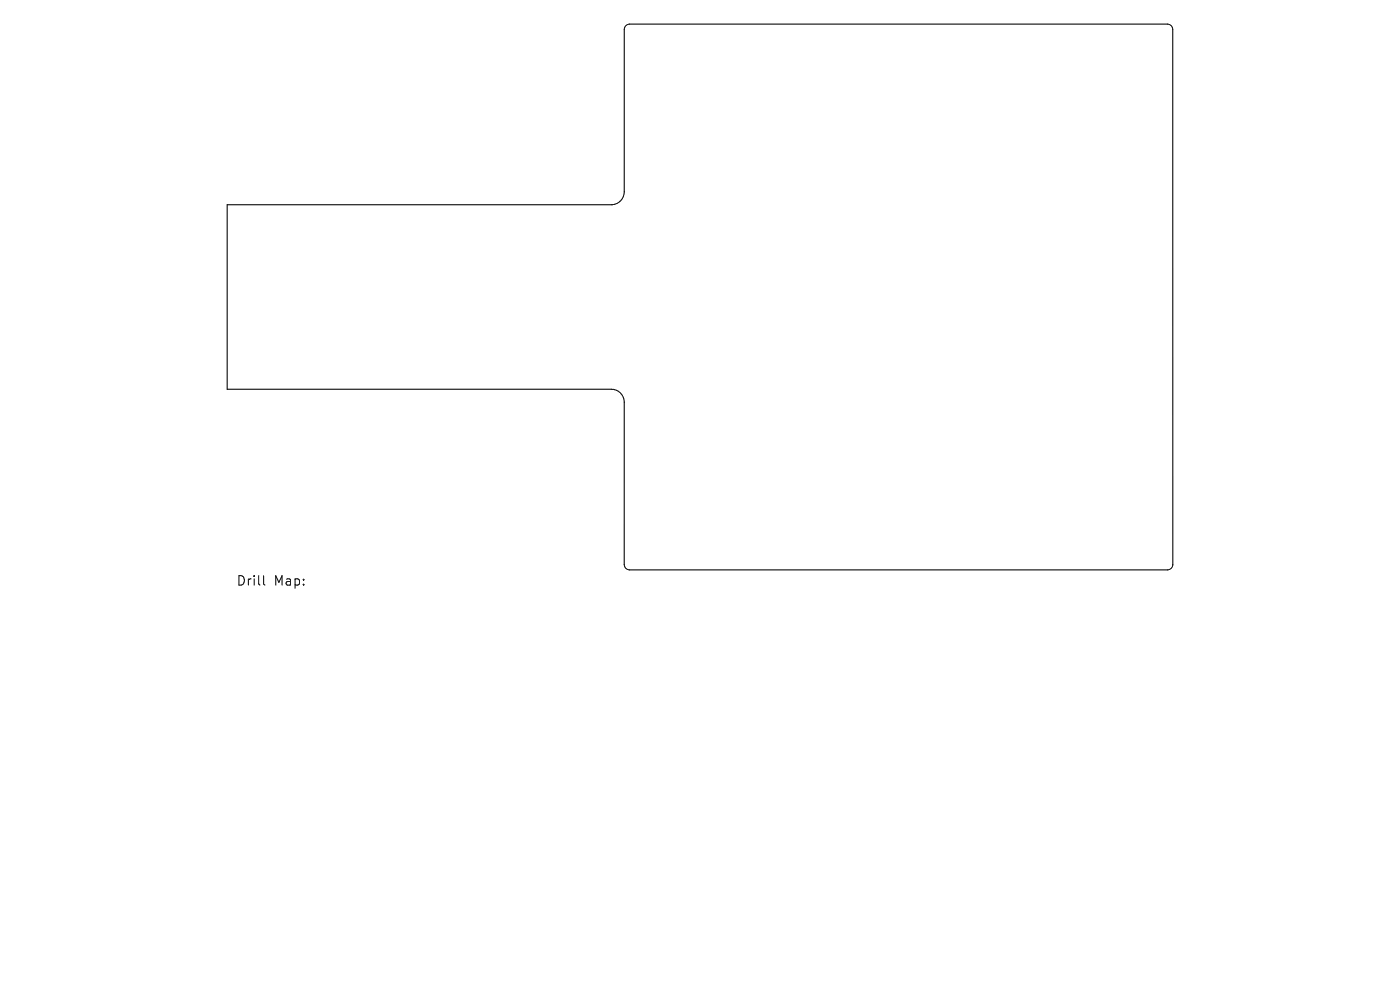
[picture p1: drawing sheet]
<svg xmlns="http://www.w3.org/2000/svg" width="297mm" height="210mm" viewBox="0 0 297 210" stroke-linecap="round" stroke-linejoin="round" font-family="sans-serif">
<defs><g id="words">
<g font-size="2.8">
<text x="50.1" y="124.5">Drill</text>
<text x="58.1" y="124.5">Map:</text>
</g>
</g></defs>
<path d="M48.2 43.4h81.5a2.73 2.73 0 0 0 2.7-2.7v-34.5a1.14 1.14 0 0 1 1.2-1.1h114.1a1.14 1.14 0 0 1 1.1 1.1v113.6a1.14 1.14 0 0 1-1.1 1.1h-114.1a1.14 1.14 0 0 1-1.2-1.1v-34.5a2.73 2.73 0 0 0-2.7-2.7h-81.5z" fill="none" stroke="#000" stroke-width=".23"/>
<path d="M55.9 122.1v1.7l.3 .3" fill="none" stroke="#000" stroke-width=".21"/>
<use href="#words"/>
</svg>
